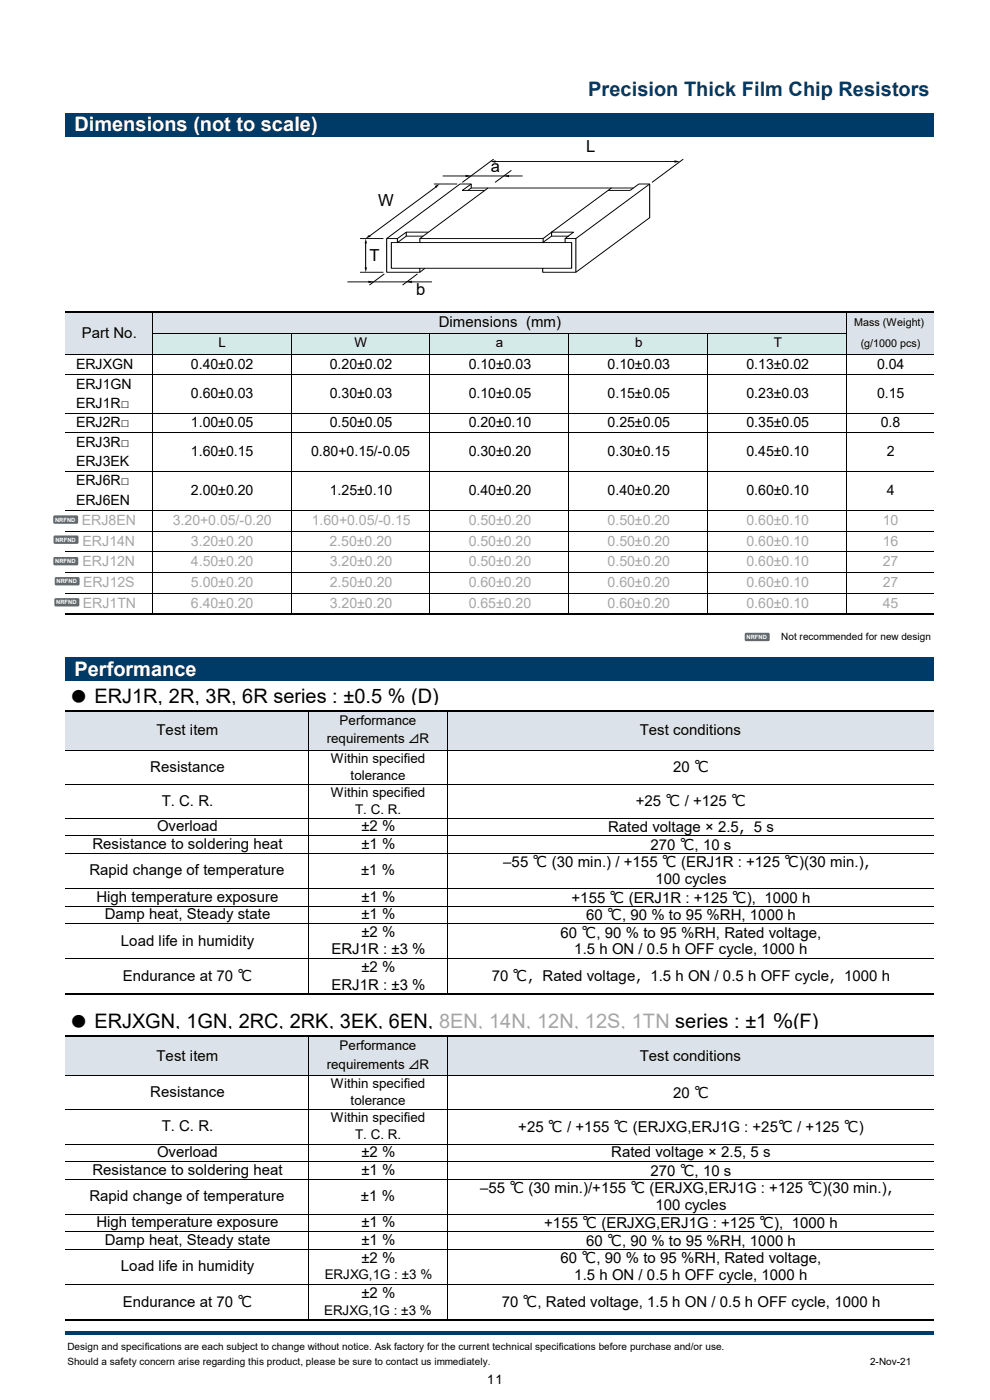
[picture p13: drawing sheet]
<svg xmlns="http://www.w3.org/2000/svg" width="210mm" height="297mm" viewBox="0 0 210 297" stroke-linecap="round" stroke-linejoin="round" font-family="sans-serif">
<defs><g id="words">
<text font-size="4.2" fill="#003b68" x="124.8" y="20.4">Precision Thick Film Chip Resistors</text>
<g font-size="4.2" fill="#fff">
<text x="15.8" y="27.8">Dimensions (not to scale)</text>
<text x="15.8" y="143.4">Performance</text>
</g>
<g font-size="4.2">
<text x="14.6" y="149.2">● ERJ1R, 2R, 3R, 6R series : ±0.5 % (D)</text>
<text x="14.6" y="218.1">● ERJXGN, 1GN, 2RC, 2RK, 3EK, 6EN, 8EN, 14N, 12N, 12S, 1TN series : ±1 ％(F)</text>
</g>
<g font-size="3.5">
<text x="124.4" y="32.3">L</text>
<text x="104.1" y="36.6">a</text>
<text x="80.2" y="43.6">W</text>
<text x="78.4" y="55.4">T</text>
<text x="88.3" y="62.6">b</text>
</g>
<g font-size="3.2">
<text x="17.4" y="71.6">Part No.</text>
<text x="93.1" y="69.4">Dimensions (mm)</text>
<text x="33.2" y="155.9">Test item</text>
<text x="135.7" y="155.9">Test conditions</text>
<text x="31.9" y="163.7">Resistance</text>
<text x="142.8" y="163.8">20 ℃</text>
<text x="34.3" y="170.9">T. C. R.</text>
<text x="134.9" y="171.1">+25 ℃ / +125 ℃</text>
<text x="33.3" y="176.4">Overload</text>
<text x="76.7" y="176.4">±2 %</text>
<text x="129" y="176.6">Rated voltage × 2.5，5 s</text>
<text x="19" y="185.7">Rapid change of temperature</text>
<text x="19.6" y="180.1">Resistance to soldering heat</text>
<text x="76.6" y="185.7">±1 %</text>
<text x="76.7" y="180.1">±1 %</text>
<text x="106.8" y="184">–55 ℃ (30 min.) / +155 ℃ (ERJ1R : +125 ℃)(30 min.)，</text>
<text x="138" y="180.3">270 ℃, 10 s</text>
<text x="20.4" y="191.3">High temperature exposure</text>
<text x="76.7" y="191.3">±1 %</text>
<text x="121.2" y="191.5">+155 ℃ (ERJ1R : +125 ℃), 1000 h</text>
<text x="139" y="187.6">100 cycles</text>
<text x="22.2" y="195">Damp heat, Steady state</text>
<text x="76.7" y="195">±1 %</text>
<text x="124.3" y="195.2">60 ℃, 90 % to 95 %RH, 1000 h</text>
<text x="25.7" y="200.6">Load life in humidity</text>
<text x="70.3" y="202.5">ERJ1R : ±3 %</text>
<text x="76.7" y="198.8">±2 %</text>
<text x="118.9" y="198.9">60 ℃, 90 % to 95 %RH, Rated voltage,</text>
<text x="121.8" y="202.5">1.5 h ON / 0.5 h OFF cycle, 1000 h</text>
<text x="26" y="208.2">Endurance at 70 ℃</text>
<text x="70.3" y="209.9">ERJ1R : ±3 %</text>
<text x="76.7" y="206.2">±2 %</text>
<text x="104.3" y="208.2">70 ℃，Rated voltage，1.5 h ON / 0.5 h OFF cycle，1000 h</text>
<text x="33.2" y="225">Test item</text>
<text x="135.7" y="225">Test conditions</text>
<text x="31.9" y="232.8">Resistance</text>
<text x="142.8" y="232.9">20 ℃</text>
<text x="33.3" y="245.5">Overload</text>
<text x="34.3" y="240">T. C. R.</text>
<text x="76.7" y="245.5">±2 %</text>
<text x="109.9" y="240.2">+25 ℃ / +155 ℃ (ERJXG,ERJ1G : +25℃ / +125 ℃)</text>
<text x="129.7" y="245.5">Rated voltage × 2.5, 5 s</text>
<text x="19.6" y="249.2">Resistance to soldering heat</text>
<text x="76.7" y="249.2">±1 %</text>
<text x="138" y="249.4">270 ℃, 10 s</text>
<text x="19" y="254.8">Rapid change of temperature</text>
<text x="76.6" y="254.8">±1 %</text>
<text x="101.9" y="253.1">–55 ℃ (30 min.)/+155 ℃ (ERJXG,ERJ1G : +125 ℃)(30 min.)，</text>
<text x="139" y="256.7">100 cycles</text>
<text x="20.4" y="260.4">High temperature exposure</text>
<text x="76.7" y="260.4">±1 %</text>
<text x="115.4" y="260.6">+155 ℃ (ERJXG,ERJ1G : +125 ℃), 1000 h</text>
<text x="22.2" y="264.1">Damp heat, Steady state</text>
<text x="25.7" y="269.7">Load life in humidity</text>
<text x="76.7" y="267.8">±2 %</text>
<text x="76.7" y="264.1">±1 %</text>
<text x="118.9" y="268">60 ℃, 90 % to 95 %RH, Rated voltage,</text>
<text x="124.3" y="264.3">60 ℃, 90 % to 95 %RH, 1000 h</text>
<text x="76.7" y="275.3">±2 %</text>
<text x="121.8" y="271.6">1.5 h ON / 0.5 h OFF cycle, 1000 h</text>
<text x="26" y="277.3">Endurance at 70 ℃</text>
<text x="106.4" y="277.3">70 ℃, Rated voltage, 1.5 h ON / 0.5 h OFF cycle, 1000 h</text>
</g>
<g font-size="3">
<text x="16.1" y="78.2">ERJXGN</text>
<text x="16.1" y="82.4">ERJ1GN</text>
<text x="40.5" y="78.2">0.40±0.02</text>
<text x="70" y="78.2">0.20±0.02</text>
<text x="99.4" y="78.2">0.10±0.03</text>
<text x="128.9" y="78.2">0.10±0.03</text>
<text x="158.4" y="78.2">0.13±0.02</text>
<text x="186.1" y="78.2">0.04</text>
<text x="16.1" y="86.5">ERJ1R□</text>
<text x="40.5" y="84.5">0.60±0.03</text>
<text x="70" y="84.5">0.30±0.03</text>
<text x="99.4" y="84.5">0.10±0.05</text>
<text x="128.9" y="84.5">0.15±0.05</text>
<text x="158.4" y="84.5">0.23±0.03</text>
<text x="186.1" y="84.5">0.15</text>
<text x="16.1" y="94.7">ERJ3R□</text>
<text x="16.1" y="90.6">ERJ2R□</text>
<text x="40.5" y="90.6">1.00±0.05</text>
<text x="70" y="90.6">0.50±0.05</text>
<text x="99.4" y="90.6">0.20±0.10</text>
<text x="128.9" y="90.6">0.25±0.05</text>
<text x="158.4" y="90.6">0.35±0.05</text>
<text x="186.9" y="90.6">0.8</text>
<text x="16.1" y="98.8">ERJ3EK</text>
<text x="40.5" y="96.8">1.60±0.15</text>
<text x="66" y="96.8">0.80+0.15/-0.05</text>
<text x="99.4" y="96.8">0.30±0.20</text>
<text x="128.9" y="96.8">0.30±0.15</text>
<text x="158.4" y="96.8">0.45±0.10</text>
<text x="188.1" y="96.8">2</text>
<text x="16.1" y="103">ERJ6R□</text>
<text x="16.1" y="107.1">ERJ6EN</text>
<text x="40.5" y="105">2.00±0.20</text>
<text x="70" y="105">1.25±0.10</text>
<text x="99.4" y="105">0.40±0.20</text>
<text x="128.9" y="105">0.40±0.20</text>
<text x="158.4" y="105">0.60±0.10</text>
<text x="188.1" y="105">4</text>
</g>
<g font-size="3" fill="#a6a6a6">
<text x="17.4" y="111.3">ERJ8EN</text>
<text x="36.7" y="111.3">3.20+0.05/-0.20</text>
<text x="66.1" y="111.3">1.60+0.05/-0.15</text>
<text x="99.4" y="111.3">0.50±0.20</text>
<text x="128.9" y="111.3">0.50±0.20</text>
<text x="158.4" y="111.3">0.60±0.10</text>
<text x="187.3" y="111.3">10</text>
<text x="17.5" y="115.7">ERJ14N</text>
<text x="40.5" y="115.7">3.20±0.20</text>
<text x="69.9" y="115.7">2.50±0.20</text>
<text x="99.4" y="115.7">0.50±0.20</text>
<text x="128.9" y="115.7">0.50±0.20</text>
<text x="158.4" y="115.7">0.60±0.10</text>
<text x="187.3" y="115.7">16</text>
<text x="17.5" y="120.1">ERJ12N</text>
<text x="17.6" y="124.5">ERJ12S</text>
<text x="40.5" y="120.1">4.50±0.20</text>
<text x="40.5" y="124.5">5.00±0.20</text>
<text x="70" y="120.1">3.20±0.20</text>
<text x="70" y="124.5">2.50±0.20</text>
<text x="99.4" y="120.1">0.50±0.20</text>
<text x="99.4" y="124.5">0.60±0.20</text>
<text x="128.9" y="120.1">0.50±0.20</text>
<text x="128.9" y="124.5">0.60±0.20</text>
<text x="158.4" y="120.1">0.60±0.10</text>
<text x="158.4" y="124.5">0.60±0.10</text>
<text x="187.3" y="124.5">27</text>
<text x="187.3" y="120.1">27</text>
<text x="17.6" y="128.9">ERJ1TN</text>
<text x="40.5" y="128.9">6.40±0.20</text>
<text x="70" y="128.9">3.20±0.20</text>
<text x="99.4" y="128.9">0.65±0.20</text>
<text x="128.9" y="128.9">0.60±0.20</text>
<text x="158.4" y="128.9">0.60±0.10</text>
<text x="187.3" y="128.9">45</text>
</g>
<g font-size="2.8">
<text x="46.4" y="73.7">L</text>
<text x="75.2" y="73.7">W</text>
<text x="105.2" y="73.7">a</text>
<text x="134.7" y="73.7">b</text>
<text x="164.1" y="73.7">T</text>
<text x="72.1" y="153.7">Performance</text>
<text x="69.3" y="157.7">requirements ⊿R</text>
<text x="70.2" y="161.8">Within specified</text>
<text x="74.4" y="165.4">tolerance</text>
<text x="70.2" y="169">Within specified</text>
<text x="75.3" y="172.6">T. C. R.</text>
<text x="69.3" y="226.8">requirements ⊿R</text>
<text x="72.1" y="222.8">Performance</text>
<text x="70.2" y="230.9">Within specified</text>
<text x="70.2" y="238.1">Within specified</text>
<text x="74.4" y="234.5">tolerance</text>
<text x="75.3" y="241.7">T. C. R.</text>
<text x="68.9" y="271.4">ERJXG,1G : ±3 %</text>
<text x="68.7" y="278.9">ERJXG,1G : ±3 %</text>
<text x="103.3" y="293.5">11</text>
</g>
<g font-size="2.3">
<text x="181.2" y="69.1">Mass (Weight)</text>
<text x="182.6" y="73.5">(g/1000 pcs)</text>
</g>
<g font-size="2.1">
<text x="165.7" y="135.8">Not recommended for new design</text>
<text x="14.3" y="286.3">Design and specifications are each subject to change without notice. Ask factory for the current technical specifications before purchase and/or use.</text>
<text x="14.3" y="289.5">Should a safety concern arise regarding this product, please be sure to contact us immediately.</text>
<text x="184.6" y="289.5">2-Nov-21</text>
</g>
<g font-size="1.2" fill="#fff">
<text x="11.7" y="110.7">NRFND</text>
<text x="11.7" y="119.5">NRFND</text>
<text x="11.7" y="114.9">NRFND</text>
<text x="12" y="123.8">NRFND</text>
<text x="11.9" y="128.2">NRFND</text>
<text x="158.4" y="135.6">NRFND</text>
</g>
</g></defs>
<path d="M13.8 24h184.2v4.9h-184.2z" fill="#003b68"/>
<path d="M13.8 66.3h184.2v4.4h-184.2z" fill="#dbe2e9"/>
<path d="M13.8 70.7h18.5v4.4h-18.5z" fill-rule="evenodd" fill="#dbe2e9"/>
<path d="M32.3 70.7h147.3v4.4h-147.3z" fill-rule="evenodd" fill="#d4eae9"/>
<path d="M179.6 70.7h18.4v4.4h-18.4z" fill="#dbe2e9"/>
<path d="M13.8 139.5h184.2v5h-184.2z" fill="#003b68"/>
<g fill="#dbe2e9">
<path d="M13.8 150.8h184.2v8.4h-184.2z"/>
<path d="M13.8 219.9h184.2v8.4h-184.2z"/>
</g>
<g fill="none" stroke="#000" stroke-width=".21">
<path d="M13.8 75.1h184.2M13.8 79.5h184.2M32.3 66.5v63.6M32.3 70.7h147.3M61.7 70.7v59.4M91.2 70.7v59.4M120.7 70.7v59.4M150.1 70.7v59.4M179.6 66.5v63.6M13.8 87.7h184.2M13.8 91.8h184.2M13.8 100.1h184.2"/>
<path d="M13.8 108.3h184.2M13.8 112.7h184.2M13.8 117.1h184.2M13.8 121.5h184.2M13.8 125.9h184.2M13.8 159.2h184.2M65.4 151v59.7M94.9 151v59.7M13.8 166.4h184.2M13.8 173.6h184.2M13.8 177.4h184.2M13.8 181.1h184.2"/>
<path d="M13.8 188.5h184.2M13.8 192.3h184.2M13.8 196h184.2M13.8 203.4h184.2M13.8 228.2h184.2M13.8 235.5h184.2M65.4 220v59.8M94.9 220v59.8M13.8 242.7h184.2M13.8 246.4h184.2M13.8 250.2h184.2M13.8 257.6h184.2"/>
<path d="M13.8 261.3h184.2M13.8 265.1h184.2M13.8 272.5h184.2"/>
</g>
<path d="M13.8 66.3h184.2M13.8 130.3h184.2M13.8 150.8h184.2M13.8 210.9h184.2M13.8 219.9h184.2M13.8 280h184.2" fill="none" stroke="#000" stroke-width=".34"/>
<path d="M13.8 282.4h184.2v.6h-184.2z" fill-rule="evenodd" fill="#003b68"/>
<g fill="none" stroke="#000" stroke-width=".21">
<path d="M92 39h5M92.5 39.6l-14.1 10.5M93.9 37.3h17M100 39.9h3.5M100 39l-1.9 1.4h4.7M104.7 33.8l-6.6 4.9M104.8 34.3h38.7M108.5 36.1l-3.5 2.6M129.6 39.9h4.7M137.8 39l-15.6 11.6M145 33.8l-6.7 4.9M73.7 59.8h17.9"/>
<path d="M76.4 50.6h4.9M76.4 57.8h4.9M77.6 51.5v5.5M81.5 58.1l-3.1 2.4M84.3 50.6v.9h4.8M86.2 49.2v.9M88.6 58.1l-3.2 2.4M89.1 56.9h26M89.8 50.1h-3.6l-1.9 1.4h-1.3v5.4h6.1v.9M90.8 49.2h-4.6l-1.9 1.4h-2.3M99.3 40.4l.7-.5v-.9h-2.4l-15.6 11.6v7.2h7.1l1.1-.9M115.1 51.5h4.8"/>
<path d="M115.2 50.6v.9M119.9 50.6h2.3v7.2M120.6 50.1h-3.6v-.9l12-8.8h4.7l1.8-1.4h2.3v7.2l-15.6 11.6h-7.1v-.9h6.2v-5.4h-1.4v-.9l1.8-1.4h-4.7l-1.8 1.4h-26.1M129 40.4l.7-.5h-26.2l-14.4 10.7v.9h26l1.9-1.4"/>
</g>
<path d="M92.2 39.5l1-.5-.7 .9zM98.8 37.1l1.1 .2-1.1 .3zM104 34.3l1.1-.3v.5zM106.9 37.3l1.1-.2v.5zM143.1 34l1.2 .3-1.2 .2zM77.6 50.6l.3 1h-.5zM77.4 56.7h.5l-.3 1.1zM78.2 59.5l1.1 .3-1.1 .3zM78.3 49.8l.4 .4-1.1 .4zM86.3 59.8l1.1-.3v.6z" fill="#000"/>
<g fill="#5c6b71">
<path d="M11.4 109.4h5l.2 .2-.1 1.4-.2 .1h-4.9l-.1-.3v-1.2z" fill-rule="evenodd"/>
<path d="M11.5 113.6h5l.2 .3-.1 1.3-.2 .2-4.9-.1-.1-.2v-1.2z" fill-rule="evenodd"/>
<path d="M11.4 118.3l.2-.1h4.7l.3 .3v1.1l-.3 .3h-4.7l-.3-.3z" fill-rule="evenodd"/>
<path d="M11.8 122.5h4.9l.2 .2-.1 1.4-.2 .1h-4.8l-.2-.3v-1.2z" fill-rule="evenodd"/>
<path d="M11.7 126.9h5l.1 .3v1.3l-.3 .2-4.8-.1-.2-.2v-1.2z" fill-rule="evenodd"/>
<path d="M158 134.4l.3-.2h4.7l.3 .3v1.2l-.3 .3h-4.7l-.3-.3z" fill-rule="evenodd"/>
</g>
<use href="#words"/>
</svg>
